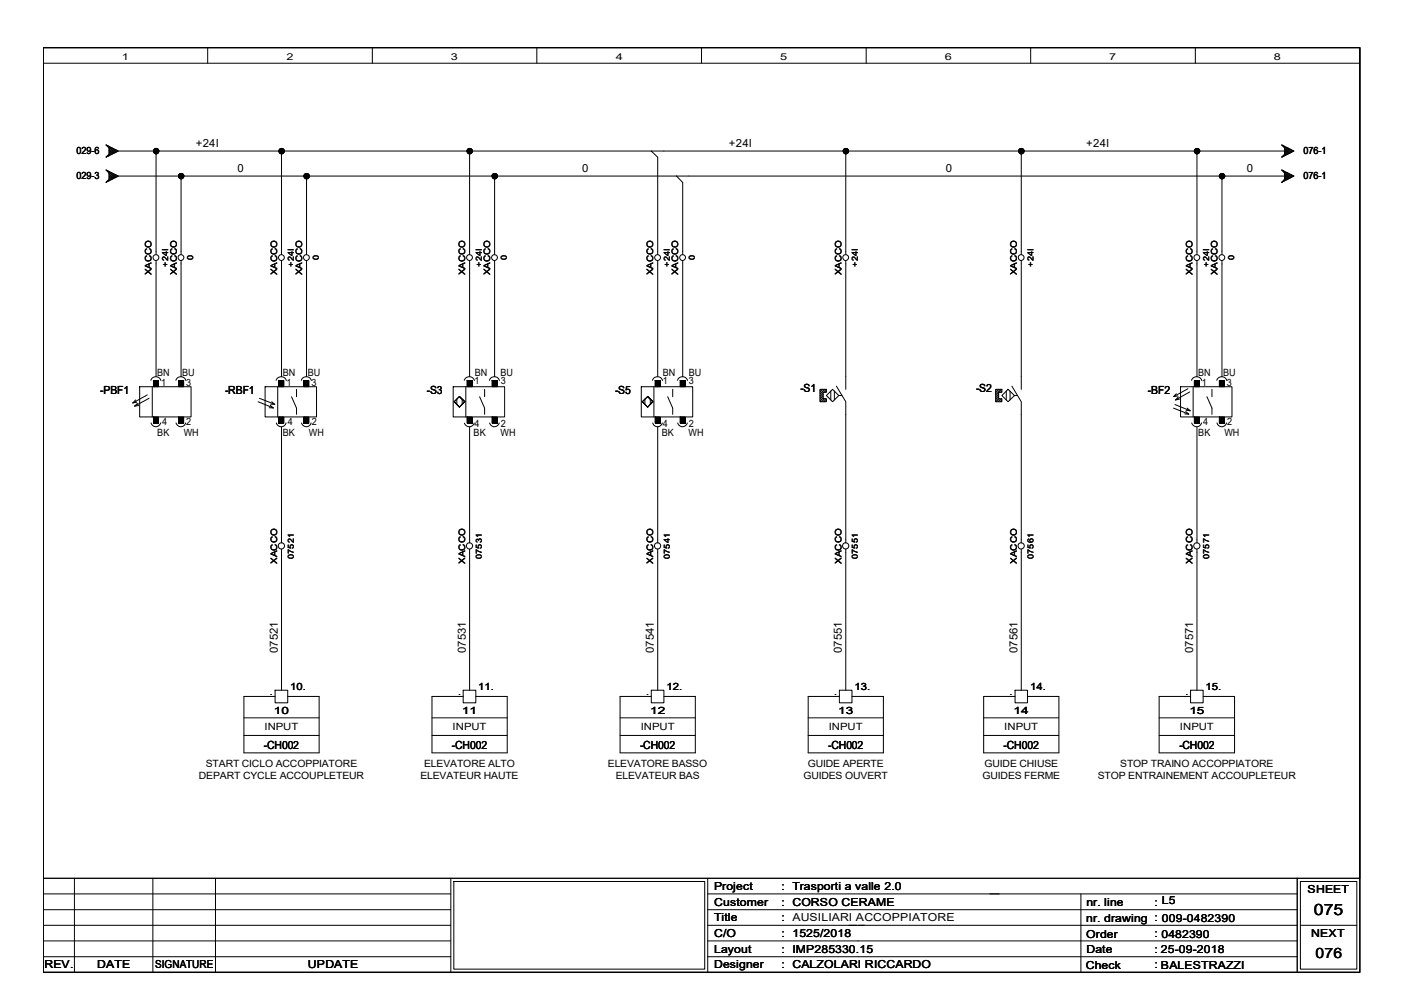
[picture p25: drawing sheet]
<svg xmlns="http://www.w3.org/2000/svg" width="297mm" height="210mm" viewBox="0 0 297 210" stroke-linecap="round" stroke-linejoin="round" font-family="sans-serif">
<defs><g id="words">
<text font-size="3.3" x="278" y="193.5">075</text>
<text font-size="3" x="278.3" y="202.6">076</text>
<g font-size="2.4">
<text x="41.4" y="31.2">+24I</text>
<text x="154.2" y="31.2">+24I</text>
<text x="229.8" y="31.2">+24I</text>
<text x="50.2" y="36.5">0</text>
<text x="123.2" y="36.5">0</text>
<text x="200.1" y="36.5">0</text>
<text x="263.8" y="36.5">0</text>
<text x="21.2" y="83.4">-PBF1</text>
<text x="47.6" y="83.4">-RBF1</text>
<text x="90.3" y="83.4">-S3</text>
<text x="130.1" y="83.4">-S5</text>
<text x="169.3" y="82.9">-S1</text>
<text x="206.5" y="82.9">-S2</text>
<text x="242.9" y="83.4">-BF2</text>
<text x="58.8" y="138.2" transform="rotate(-90 58.8 138.2)">07521</text>
<text x="98.5" y="138.2" transform="rotate(-90 98.5 138.2)">07531</text>
<text x="138.3" y="138.2" transform="rotate(-90 138.3 138.2)">07541</text>
<text x="178.1" y="138.2" transform="rotate(-90 178.1 138.2)">07551</text>
<text x="215.3" y="138.2" transform="rotate(-90 215.3 138.2)">07561</text>
<text x="252.4" y="138.2" transform="rotate(-90 252.4 138.2)">07571</text>
<text x="55.8" y="158.5">-CH002</text>
<text x="95.6" y="158.5">-CH002</text>
<text x="135.4" y="158.5">-CH002</text>
<text x="175.2" y="158.5">-CH002</text>
<text x="212.3" y="158.5">-CH002</text>
<text x="249.5" y="158.5">-CH002</text>
</g>
<g font-size="2.3">
<text x="151.1" y="188.3">Project</text>
<text x="151.1" y="191.7">Customer</text>
<text x="165.4" y="188.3">: Trasporti a valle 2.0</text>
<text x="165.4" y="191.6">: CORSO CERAME</text>
<text x="229.9" y="191.6">nr. line</text>
<text x="244.3" y="191.6">: L5</text>
<text x="276.6" y="188.9">SHEET</text>
<text x="151.1" y="194.9">Title</text>
<text x="165.4" y="194.9">: AUSILIARI ACCOPPIATORE</text>
<text x="229.8" y="195">nr. drawing : 009-0482390</text>
<text x="151.1" y="198.3">C/O</text>
<text x="151.1" y="201.6">Layout</text>
<text x="165.4" y="198.3">: 1525/2018</text>
<text x="165.4" y="201.6">: IMP285330.15</text>
<text x="229.8" y="198.5">Order</text>
<text x="229.9" y="201.5">Date</text>
<text x="244.3" y="198.3">: 0482390</text>
<text x="244.3" y="201.6">: 25-09-2018</text>
<text x="277.4" y="198.2">NEXT</text>
<text x="9.4" y="204.9">REV.</text>
<text x="20.5" y="204.9">DATE</text>
<text x="32.8" y="204.9">SIGNATURE</text>
<text x="65.1" y="204.9">UPDATE</text>
<text x="151.1" y="204.9">Designer</text>
<text x="165.4" y="204.9">: CALZOLARI RICCARDO</text>
<text x="229.7" y="204.9">Check</text>
<text x="244.3" y="204.9">: BALESTRAZZI</text>
<text x="245.6" y="204.9">BALESTRAZZI</text>
</g>
<g font-size="2.1">
<text x="16.2" y="32.6">029-6</text>
<text x="275.8" y="32.6">076-1</text>
<text x="16.2" y="37.9">029-3</text>
<text x="275.8" y="37.9">076-1</text>
<text x="33.3" y="79.5">BN</text>
<text x="34.1" y="81.6">1</text>
<text x="38.6" y="79.5">BU</text>
<text x="39.4" y="81.6">3</text>
<text x="59.8" y="79.5">BN</text>
<text x="60.6" y="81.6">1</text>
<text x="65.1" y="79.5">BU</text>
<text x="65.9" y="81.6">3</text>
<text x="100.4" y="81.3">1</text>
<text x="100.5" y="79.5">BN</text>
<text x="105.9" y="79.5">BU</text>
<text x="106" y="81.3">3</text>
<text x="140.2" y="81.3">1</text>
<text x="140.2" y="79.5">BN</text>
<text x="145.7" y="79.5">BU</text>
<text x="145.8" y="81.3">3</text>
<text x="253.5" y="79.5">BN</text>
<text x="254.3" y="81.6">1</text>
<text x="258.8" y="79.5">BU</text>
<text x="259.6" y="81.6">3</text>
<text x="39.4" y="90">2</text>
<text x="66" y="90">2</text>
<text x="259.6" y="90">2</text>
<text x="33.3" y="92.2">BK</text>
<text x="34.3" y="90">4</text>
<text x="38.9" y="92.2">WH</text>
<text x="59.8" y="92.2">BK</text>
<text x="60.9" y="90">4</text>
<text x="65.4" y="92.2">WH</text>
<text x="100.2" y="92.2">BK</text>
<text x="100.4" y="90.3">4</text>
<text x="105.9" y="92.2">WH</text>
<text x="106" y="90.3">2</text>
<text x="140" y="92.2">BK</text>
<text x="140.2" y="90.3">4</text>
<text x="145.7" y="92.2">WH</text>
<text x="145.8" y="90.3">2</text>
<text x="253.5" y="92.2">BK</text>
<text x="254.5" y="90">4</text>
<text x="259" y="92.2">WH</text>
<text x="61.4" y="146">10.</text>
<text x="101.2" y="146">11.</text>
<text x="141" y="146">12.</text>
<text x="180.8" y="146">13.</text>
<text x="217.9" y="146">14.</text>
<text x="255.1" y="146">15.</text>
<text x="56" y="154.5">INPUT</text>
<text x="58" y="151.1">10</text>
<text x="95.8" y="154.5">INPUT</text>
<text x="97.7" y="151.1">11</text>
<text x="135.5" y="154.5">INPUT</text>
<text x="137.5" y="151.1">12</text>
<text x="175.3" y="154.5">INPUT</text>
<text x="177.3" y="151.1">13</text>
<text x="212.5" y="154.5">INPUT</text>
<text x="214.5" y="151.1">14</text>
<text x="249.6" y="154.5">INPUT</text>
<text x="251.6" y="151.1">15</text>
<text x="42.1" y="164.9">DEPART CYCLE ACCOUPLETEUR</text>
<text x="43.5" y="162.2">START CICLO ACCOPPIATORE</text>
<text x="88.9" y="164.9">ELEVATEUR HAUTE</text>
<text x="89.7" y="162.2">ELEVATORE ALTO</text>
<text x="128.6" y="162.2">ELEVATORE BASSO</text>
<text x="130.3" y="164.9">ELEVATEUR BAS</text>
<text x="170" y="164.9">GUIDES OUVERT</text>
<text x="170.9" y="162.2">GUIDE APERTE</text>
<text x="207.9" y="164.9">GUIDES FERME</text>
<text x="208.3" y="162.2">GUIDE CHIUSE</text>
<text x="232.2" y="164.9">STOP ENTRAINEMENT ACCOUPLETEUR</text>
<text x="237" y="162.2">STOP TRAINO ACCOPPIATORE</text>
</g>
<g font-size="2">
<text x="25.8" y="12.7">1</text>
<text x="60.6" y="12.7">2</text>
<text x="95.4" y="12.7">3</text>
<text x="130.3" y="12.7">4</text>
<text x="165.1" y="12.7">5</text>
<text x="199.9" y="12.7">6</text>
<text x="234.7" y="12.7">7</text>
<text x="269.5" y="12.7">8</text>
</g>
<g font-size="1.9">
<text x="32.1" y="58.3" transform="rotate(-90 32.1 58.3)">XACCO</text>
<text x="37.4" y="58.3" transform="rotate(-90 37.4 58.3)">XACCO</text>
<text x="58.6" y="58.3" transform="rotate(-90 58.6 58.3)">XACCO</text>
<text x="63.9" y="58.3" transform="rotate(-90 63.9 58.3)">XACCO</text>
<text x="98.4" y="58.3" transform="rotate(-90 98.4 58.3)">XACCO</text>
<text x="103.7" y="58.3" transform="rotate(-90 103.7 58.3)">XACCO</text>
<text x="138.2" y="58.3" transform="rotate(-90 138.2 58.3)">XACCO</text>
<text x="143.5" y="58.3" transform="rotate(-90 143.5 58.3)">XACCO</text>
<text x="178" y="58.3" transform="rotate(-90 178 58.3)">XACCO</text>
<text x="215.1" y="58.3" transform="rotate(-90 215.1 58.3)">XACCO</text>
<text x="252.3" y="58.3" transform="rotate(-90 252.3 58.3)">XACCO</text>
<text x="257.6" y="58.3" transform="rotate(-90 257.6 58.3)">XACCO</text>
<text x="58.6" y="119.3" transform="rotate(-90 58.6 119.3)">XACCO</text>
<text x="98.4" y="119.3" transform="rotate(-90 98.4 119.3)">XACCO</text>
<text x="138.2" y="119.3" transform="rotate(-90 138.2 119.3)">XACCO</text>
<text x="178" y="119.3" transform="rotate(-90 178 119.3)">XACCO</text>
<text x="215.1" y="119.3" transform="rotate(-90 215.1 119.3)">XACCO</text>
<text x="252.3" y="119.3" transform="rotate(-90 252.3 119.3)">XACCO</text>
</g>
<g font-size="1.7">
<text x="35.6" y="56.4" transform="rotate(-90 35.6 56.4)">+24I</text>
<text x="40.9" y="55.1" transform="rotate(-90 40.9 55.1)">0</text>
<text x="62.1" y="56.4" transform="rotate(-90 62.1 56.4)">+24I</text>
<text x="67.4" y="55.1" transform="rotate(-90 67.4 55.1)">0</text>
<text x="101.9" y="56.4" transform="rotate(-90 101.9 56.4)">+24I</text>
<text x="107.2" y="55.1" transform="rotate(-90 107.2 55.1)">0</text>
<text x="141.7" y="56.4" transform="rotate(-90 141.7 56.4)">+24I</text>
<text x="147" y="55.1" transform="rotate(-90 147 55.1)">0</text>
<text x="181.5" y="56.4" transform="rotate(-90 181.5 56.4)">+24I</text>
<text x="218.6" y="56.4" transform="rotate(-90 218.6 56.4)">+24I</text>
<text x="255.8" y="56.4" transform="rotate(-90 255.8 56.4)">+24I</text>
<text x="261.1" y="55.1" transform="rotate(-90 261.1 55.1)">0</text>
<text x="62.1" y="118.2" transform="rotate(-90 62.1 118.2)">07521</text>
<text x="101.9" y="118.2" transform="rotate(-90 101.9 118.2)">07531</text>
<text x="141.7" y="118.2" transform="rotate(-90 141.7 118.2)">07541</text>
<text x="181.5" y="118.2" transform="rotate(-90 181.5 118.2)">07551</text>
<text x="218.6" y="118.2" transform="rotate(-90 218.6 118.2)">07561</text>
<text x="255.8" y="118.2" transform="rotate(-90 255.8 118.2)">07571</text>
</g>
<g font-size="1.6">
<text x="57.1" y="147.1">.</text>
<text x="96.9" y="147.1">.</text>
<text x="136.7" y="147.1">.</text>
<text x="176.5" y="147.1">.</text>
<text x="213.6" y="147.1">.</text>
<text x="250.8" y="147.1">.</text>
</g>
</g></defs>
<path d="M9.1 10.1h278.6v195.6h-278.6zM274.4 185.8v19.9" fill="none" stroke="#000" stroke-width=".3"/>
<g fill="none" stroke="#000" stroke-width=".21">
<path d="M9.1 10.1h278.6v195.6h-278.6zM9.1 10.1h278.6v175.7h-278.6zM9.1 13.4h278.6M43.9 10.1v3.3M78.8 10.1v3.3M113.6 10.1v3.3M148.4 10.1v3.3M183.3 10.1v3.3M218.1 10.1v3.3M252.9 10.1v3.3M22.4 35.9l2.7 1.4-2.7 1.3 .7-.7v-1.3zM22.4 30.6l2.7 1.4-2.7 1.3 .7-.7v-1.3z"/>
<path d="M22.5 38.5h.1M22.5 33.2h.1M22.6 36l-.1 .1M22.6 30.7h-.1M22.7 36.2h.1l1.5 1.4 .5-.5M22.7 30.9l.1-.1 1.5 1.5 .5-.5M22.9 38.1l.2 .2M22.9 32.8l.2 .2M23.1 37l.4-.5 1.1 1M23.1 36.3l-.2 .1M23.1 36.8l.9 1M23.1 37.2l.7 .7"/>
<path d="M23.1 37.9l.2 .2M23.1 31.7l.4-.5 1.1 1M23.1 30.9l-.2 .2M23.1 31.5l.9 1M23.1 31.8l.7 .8M23.1 32.6l.2 .3M23.3 36.4l-.2 .2M23.3 31.1l-.2 .2M23.8 36.7l-.7 .7M23.8 31.3l-.7 .8M24 36.8l-.9 1M24 31.5l-.9 1"/>
<path d="M24.6 37l-1.1 1-.4-.5M24.6 31.7l-1.1 1-.4-.5M24.8 37.4l-.5-.5-1.5 1.5-.1-.1M24.8 32.1l-.5-.5-1.5 1.5-.1-.1M25.1 37.3h246.7M25.1 32h246.7M33 32v21.8M38.3 37.3v16.5M59.6 32v21.8M64.9 37.3v16.5M99.4 32v21.8M104.6 37.3v16.5"/>
<path d="M137.8 32l1.3 1.3v20.5M143.1 37.3l1.3 1.3v15.2M178.9 32v21.8M216.1 32v21.8M253.2 32v21.8M258.5 37.3v16.5M271.1 30.6l2.7 1.4-2.7 1.3 .7-.7v-1.3zM271.1 35.9l2.7 1.4-2.7 1.3 .7-.7v-1.3zM271.2 33.2h.1M271.2 38.5h.1M271.3 30.7h-.1M271.3 36l-.1 .1"/>
<path d="M271.4 30.9l.1-.1 1.5 1.5 .5-.5M271.4 36.2h.1l1.5 1.4 .5-.5M271.6 32.8l.2 .2M271.6 38.1l.2 .2M271.8 31.7l.5-.5 1 1M271.8 30.9l-.2 .2M271.8 31.5l1 1M271.8 31.8l.7 .8M271.8 32.6l.2 .3M271.8 37l.5-.5 1 1M271.8 36.3l-.2 .1M271.8 36.8l1 1"/>
<path d="M271.8 37.2l.7 .7M271.8 37.9l.2 .2M272 31.1l-.2 .2M272 36.4l-.2 .2M272.5 31.3l-.7 .8M272.5 36.7l-.7 .7M272.8 31.5l-1 1M272.8 36.8l-1 1M273.3 31.7l-1 1-.5-.5M273.3 37l-1 1-.5-.5M273.5 32.1l-.5-.5-1.5 1.5-.1-.1M273.5 37.4l-.5-.5-1.5 1.5-.1-.1"/>
<path d="M33 55.2v24.5M38.3 55.2v24.5M59.6 55.2v24.5M64.9 55.2v24.5M99.4 55.2v24.5M104.6 55.2v24.5M139.1 55.2v24.5M144.4 55.2v24.5M178.9 55.2v27.2M216.1 55.2v27.2M253.2 55.2v24.5M258.5 55.2v24.5"/>
<path d="M28.7 84.6l-.6 .7M29 85.1l-.9 .2M29.1 85.3l-.6 .6M29.3 85.8l-.8 .1M29.5 81.8h10.9v6.4h-10.9zM31.2 83.6l-3.1 1.7M31.5 84.3l-3 1.6M31.9 80.5a1.11 1.11 0 0 1 1.1-.8 1.11 1.11 0 0 1 1 .8M32 89.5a1.04 1.04 0 0 0 1 .8 1.04 1.04 0 0 0 1-.8M32.2 81.8v6.4M32.5 80.5h1v1.3h-1zM32.5 88.2h1v1.3h-1z"/>
<path d="M37.2 80.5a1.11 1.11 0 0 1 1.1-.8 1.11 1.11 0 0 1 1 .8M37.3 89.5a1.04 1.04 0 0 0 1 .8 1.04 1.04 0 0 0 1-.8M37.8 80.5h1.1v1.3h-1.1zM37.8 88.2h1.1v1.3h-1.1zM54.6 85l3.2 1.3M54.9 84.3l3.2 1.3M56.1 81.8h10.9v6.4h-10.9zM57 86.3h.8M57.2 85.8l.6 .5M57.3 85.5l.8 .1M57.5 85l.6 .6M58.4 80.5a1.14 1.14 0 0 1 1.1-.8 1.14 1.14 0 0 1 1.1 .8"/>
<path d="M58.5 89.5a1.07 1.07 0 0 0 1 .8 1.07 1.07 0 0 0 1-.8M58.8 81.8v6.4M59 80.5h1.1v1.3h-1.1zM59 88.2h1.1v1.3h-1.1zM59.6 90.3v24.6M61.7 83.9l1 2.5v1.3M62.7 82.4v1.5M63.8 80.5a1.11 1.11 0 0 1 1-.8 1.11 1.11 0 0 1 1.1 .8M63.8 89.5a1.04 1.04 0 0 0 1 .8 1.04 1.04 0 0 0 1-.8M64.3 80.5h1.1v1.3h-1.1zM64.3 88.2h1.1v1.3h-1.1zM95.9 81.8h10.9v6.4h-10.9z"/>
<path d="M96.1 85l1.1 1.1zM96.6 84.5v1.1M97.2 83.9l1.1 1.1zM97.2 86.1l1.1-1.1zM97.2 83.9l-1.1 1.1zM97.8 84.5v1.1M98.2 80.5a1.14 1.14 0 0 1 1.1-.8 1.14 1.14 0 0 1 1.1 .8M98.5 81.8v6.4M98.8 80.5h1.1v1.3h-1.1zM98.8 88.2h1.1v1.3h-1.1zM99.4 90.3v24.6M100.3 89.5a1.08 1.08 0 0 1-1 .8 1.08 1.08 0 0 1-1-.8"/>
<path d="M101.5 83.9l1 2.5v1.3M102.5 82.4v1.5M103.5 80.5a1.11 1.11 0 0 1 1.1-.8 1.11 1.11 0 0 1 1.1 .8M103.6 89.5a1.04 1.04 0 0 0 1 .8 1.04 1.04 0 0 0 1-.8M104.1 80.5h1.1v1.3h-1.1zM104.1 88.2h1.1v1.3h-1.1zM135.7 81.8h10.9v6.4h-10.9zM135.9 85l1.1-1.1zM135.9 85l1.1 1.1zM136.4 84.5v1.1M137 83.9l1.1 1.1zM137.6 84.5v1.1"/>
<path d="M138 80.5a1.11 1.11 0 0 1 1.1-.8 1.11 1.11 0 0 1 1.1 .8M138.1 89.5a1.04 1.04 0 0 0 1 .8 1.04 1.04 0 0 0 1-.8M138.1 85l-1.1 1.1zM138.3 81.8v6.4M138.6 80.5h1.1v1.3h-1.1zM138.6 88.2h1.1v1.3h-1.1zM139.1 90.3v24.6M141.3 83.9l1 2.5v1.3M142.3 82.4v1.5M143.3 80.5a1.11 1.11 0 0 1 1.1-.8 1.11 1.11 0 0 1 1.1 .8M143.4 89.5a1.04 1.04 0 0 0 1 .8 1.04 1.04 0 0 0 1-.8M143.9 80.5h1.1v1.3h-1.1z"/>
<path d="M143.9 88.2h1.1v1.3h-1.1zM173.5 82.4h1.3v.6h-.6v1.4h.6v.6h-1.3zM173.7 82.4l-.2 .2M174.1 82.4l-.6 .6M174.2 84.2l-.7 .6M174.2 83.8l-.7 .7M174.2 83.4l-.7 .7M174.4 84.4l-.7 .6M174.5 82.4l-1 1M174.7 84.4l-.6 .6M174.8 84.7l-.3 .3M174.8 82.8l-.3 .2"/>
<path d="M174.8 82.4l-1.3 1.3M175.8 82.8v1.8M176.1 82.4l1.4 1.3-1.4 1.3-1.3-1.3zM176.5 82.8v1.8M176.9 81.7l2 3.3v29.9M177.5 83.7h.6M210.6 82.4h1.4v.6h-.7v1.4h.7v.6h-1.4zM210.9 82.4l-.3 .2M211.2 82.4l-.6 .6M211.3 84.2l-.7 .6M211.3 83.8l-.7 .7M211.3 83.4l-.7 .7"/>
<path d="M211.5 84.4l-.7 .6M211.6 82.4l-1 1M211.9 84.4l-.7 .6M212 83.7l1.3-1.3 1.3 1.3-1.3 1.3zM212 84.7l-.4 .3M212 82.8l-.3 .2M212 82.4l-1.4 1.3M212.9 82.8v1.8M213.7 82.8v1.8M214.1 81.7l2 3.3v29.9M214.6 83.7h.7M248.3 86.4l3.2 1.2"/>
<path d="M248.6 85.6l3.2 1.3M248.9 83.3l-.6 .6M249.2 83.8l-.9 .1M249.3 84l-.6 .6M249.6 84.5l-.9 .1M249.8 81.8h10.8v6.4h-10.8zM250.7 87.6h.8M250.9 87.1l.6 .5M250.9 86.8l.9 .1M251.2 86.4l.6 .5M251.3 82.3l-3 1.6M251.7 82.9l-3 1.7"/>
<path d="M252.1 80.5a1.14 1.14 0 0 1 1.1-.8 1.14 1.14 0 0 1 1.1 .8M252.1 89.5a1.07 1.07 0 0 0 1.1 .8 1.07 1.07 0 0 0 1-.8M252.4 81.8v6.4M252.7 80.5h1v1.3h-1zM252.7 88.2h1v1.3h-1zM253.2 90.3v24.6M255.4 83.9l1 2.5v1.3M256.4 82.4v1.5M257.4 80.5a1.11 1.11 0 0 1 1.1-.8 1.11 1.11 0 0 1 1 .8M257.5 89.5a1.04 1.04 0 0 0 1 .8 1.04 1.04 0 0 0 1-.8M258 80.5h1v1.3h-1zM258 88.2h1v1.3h-1z"/>
<path d="M59.6 116.2v29.8M99.4 116.2v29.8M139.1 116.2v29.8M178.9 116.2v29.8M216.1 116.2v29.8M253.2 116.2v29.8M51.6 155.6h15.9M51.6 151.9h15.9M58.2 146h2.7v2.7h-2.7zM58.2 147.4h-6.6v11.9h15.9v-11.9h-6.6M91.4 155.6h15.9M91.4 151.9h15.9"/>
<path d="M98 146h2.7v2.7h-2.7zM98 147.4h-6.6v11.9h15.9v-11.9h-6.6M131.2 155.6h15.9M131.2 151.9h15.9M137.8 146h2.7v2.7h-2.7zM137.8 147.4h-6.6v11.9h15.9v-11.9h-6.6M171 155.6h15.9M171 151.9h15.9M177.6 146h2.7v2.7h-2.7zM177.6 147.4h-6.6v11.9h15.9v-11.9h-6.6M208.1 155.6h15.9M208.1 151.9h15.9"/>
<path d="M214.8 146h2.6v2.7h-2.6zM214.8 147.4h-6.7v11.9h15.9v-11.9h-6.6M245.2 155.6h16M245.2 151.9h16M251.9 146h2.6v2.7h-2.6zM251.9 147.4h-6.7v11.9h16v-11.9h-6.7M9.1 185.8h278.6M9.1 195.8h86.3M9.1 199.1h86.3M9.1 192.5h86.3M9.1 189.1h86.3M15.7 185.8v19.9"/>
<path d="M32.3 185.8v19.9M45.6 185.8v19.9M95.4 185.8v19.9M96 186.5h53.1v18.6h-53.1zM149.7 185.8v19.9M149.7 195.8h124.7M149.7 199.1h124.7M149.7 192.5h124.7M149.7 189.1h124.7M228.7 189.1v16.6M275.1 186.5h12v18.6h-12zM275.1 195.8h12"/>
<path d="M9.1 202.4h86.3M149.7 202.4h124.7"/>
<circle cx="33" cy="32" r=".57"/>
<circle cx="38.3" cy="37.3" r=".57"/>
<circle cx="59.6" cy="32" r=".57"/>
<circle cx="64.9" cy="37.3" r=".57"/>
<circle cx="99.4" cy="32" r=".57"/>
<circle cx="104.7" cy="37.3" r=".57"/>
<circle cx="179" cy="32" r=".57"/>
<circle cx="216.1" cy="32" r=".57"/>
<circle cx="253.3" cy="32" r=".57"/>
<circle cx="258.5" cy="37.3" r=".57"/>
<circle cx="33" cy="54.5" r=".62"/>
<circle cx="38.3" cy="54.5" r=".62"/>
<circle cx="59.5" cy="54.5" r=".62"/>
<circle cx="64.8" cy="54.5" r=".62"/>
<circle cx="99.3" cy="54.5" r=".62"/>
<circle cx="104.6" cy="54.5" r=".62"/>
<circle cx="139.1" cy="54.5" r=".62"/>
<circle cx="144.4" cy="54.5" r=".62"/>
<circle cx="178.9" cy="54.5" r=".62"/>
<circle cx="216" cy="54.5" r=".62"/>
<circle cx="253.2" cy="54.5" r=".62"/>
<circle cx="258.5" cy="54.5" r=".62"/>
<circle cx="59.5" cy="115.5" r=".66"/>
<circle cx="99.3" cy="115.5" r=".66"/>
<circle cx="139.1" cy="115.5" r=".66"/>
<circle cx="178.9" cy="115.5" r=".66"/>
<circle cx="216" cy="115.5" r=".66"/>
<circle cx="253.2" cy="115.5" r=".66"/>
</g>
<g fill="#000">
<path d="M32.5 80.5h1v1.3h-1z" fill-rule="evenodd"/>
<path d="M32.5 88.2h1v1.3h-1z" fill-rule="evenodd"/>
<path d="M37.8 80.5h1.1v1.3h-1.1z" fill-rule="evenodd"/>
<path d="M37.8 88.2h1.1v1.3h-1.1z" fill-rule="evenodd"/>
<path d="M59 80.5h1.1v1.3h-1.1z" fill-rule="evenodd"/>
<path d="M59 88.2h1.1v1.3h-1.1z" fill-rule="evenodd"/>
<path d="M64.3 80.5h1.1v1.3h-1.1z" fill-rule="evenodd"/>
<path d="M64.3 88.2h1.1v1.3h-1.1z" fill-rule="evenodd"/>
<path d="M98.8 80.5h1.1v1.3h-1.1z" fill-rule="evenodd"/>
<path d="M98.8 88.2h1.1v1.3h-1.1z" fill-rule="evenodd"/>
<path d="M104.1 80.5h1.1v1.3h-1.1z" fill-rule="evenodd"/>
<path d="M104.1 88.2h1.1v1.3h-1.1z" fill-rule="evenodd"/>
<path d="M138.6 80.5h1.1v1.3h-1.1z" fill-rule="evenodd"/>
<path d="M138.6 88.2h1.1v1.3h-1.1z" fill-rule="evenodd"/>
<path d="M143.9 80.5h1.1v1.3h-1.1z" fill-rule="evenodd"/>
<path d="M143.9 88.2h1.1v1.3h-1.1z" fill-rule="evenodd"/>
<path d="M252.7 80.5h1v1.3h-1z" fill-rule="evenodd"/>
<path d="M252.7 88.2h1v1.3h-1z" fill-rule="evenodd"/>
<path d="M258 80.5h1v1.3h-1z" fill-rule="evenodd"/>
<path d="M258 88.2h1v1.3h-1z" fill-rule="evenodd"/>
<circle cx="33" cy="32" r=".57"/>
<circle cx="38.3" cy="37.3" r=".57"/>
<circle cx="59.6" cy="32" r=".57"/>
<circle cx="64.9" cy="37.3" r=".57"/>
<circle cx="99.4" cy="32" r=".57"/>
<circle cx="104.7" cy="37.3" r=".57"/>
<circle cx="179" cy="32" r=".57"/>
<circle cx="216.1" cy="32" r=".57"/>
<circle cx="253.3" cy="32" r=".57"/>
<circle cx="258.5" cy="37.3" r=".57"/>
</g>
<use href="#words"/>
</svg>
